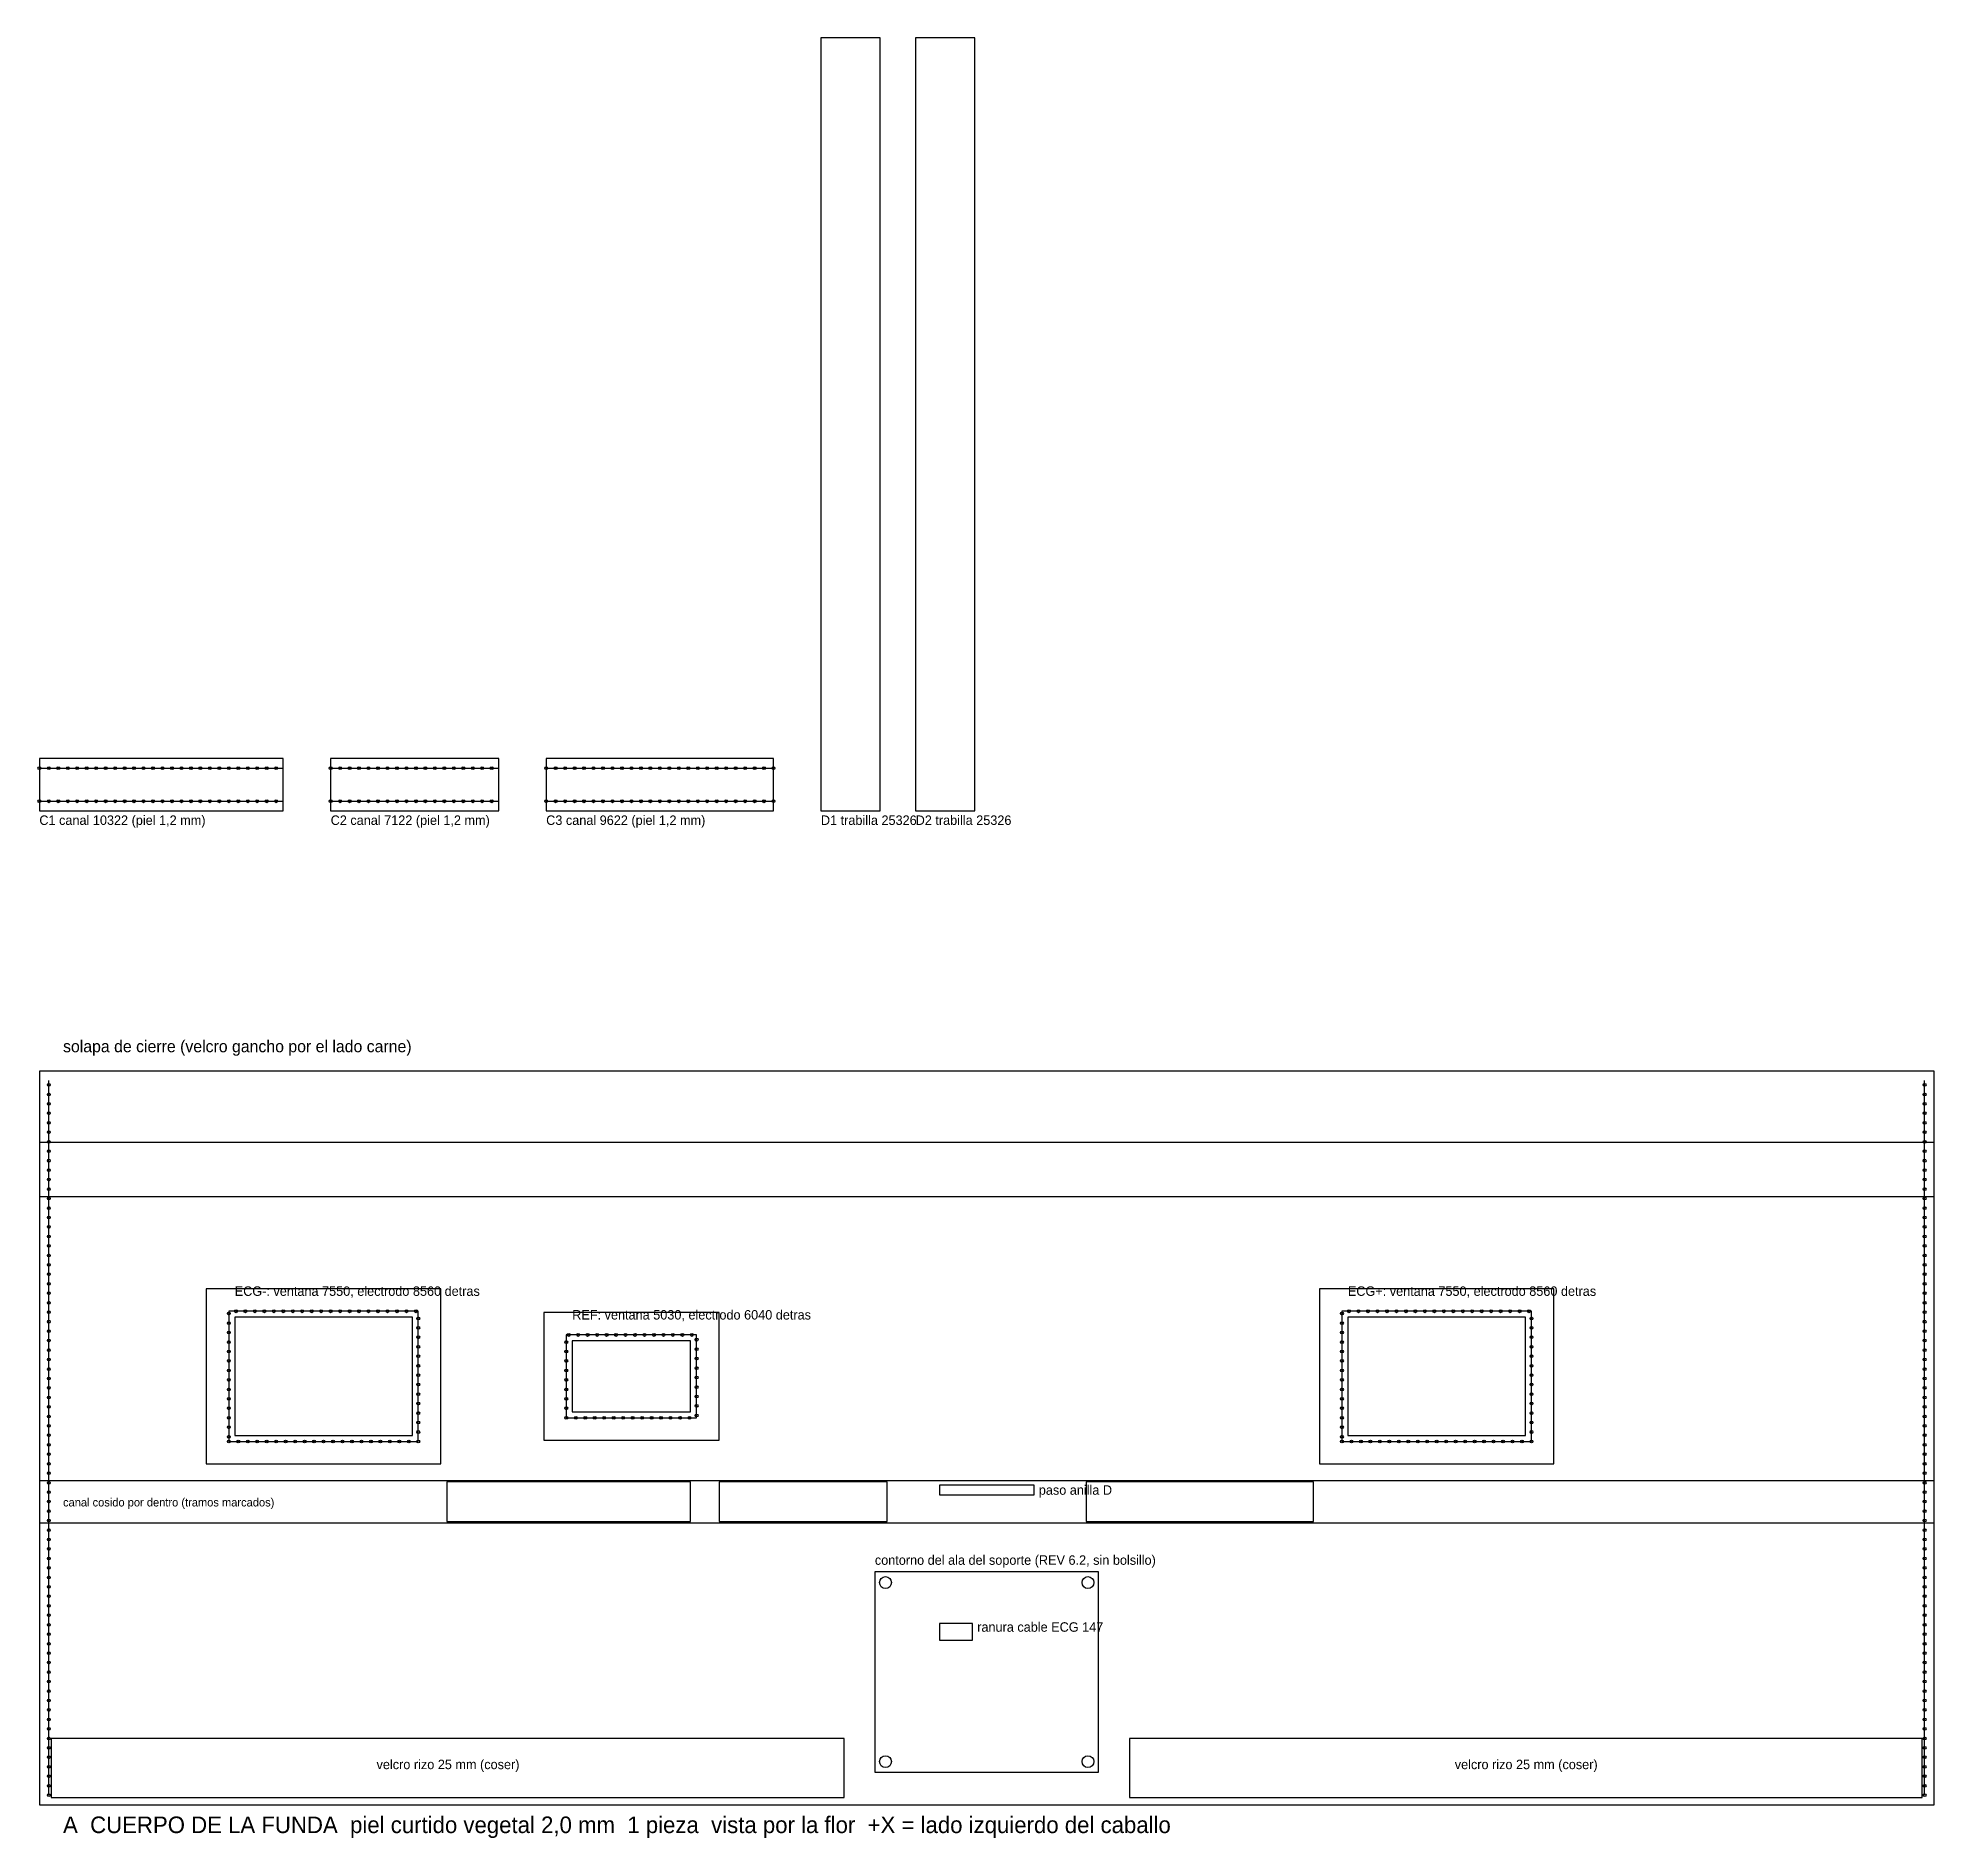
# Model space of a CAD drawing. Header units: millimetres. Extents: x -401 to 400, y -14 to 746.
import ezdxf

# ---------------------------------------------------------------- set-up
doc = ezdxf.new("R2010")
doc.units = ezdxf.units.MM
for name, color, linetype in [('AGUJEROS_COSTURA', 1, 'CONTINUOUS'), ('CORTE', 7, 'CONTINUOUS'), ('COSTURA', 1, 'CONTINUOUS'), ('MARCAS', 3, 'CONTINUOUS'), ('PLIEGUE', 5, 'CONTINUOUS'), ('REBAJE', 30, 'CONTINUOUS'), ('TALADROS', 7, 'CONTINUOUS'), ('TEXTO', 8, 'CONTINUOUS')]:
    doc.layers.add(name, color=color, linetype=linetype)

msp = doc.modelspace()

# ---------------------------------------------------------------- linework, layer by layer
at = {"layer": 'AGUJEROS_COSTURA'}
for centre in [(-400, 437.8), (-396, 437.8), (-392, 437.8), (-388, 437.8), (-384, 437.8), (-380, 437.8), (-376, 437.8), (-372, 437.8), (-368, 437.8), (-364, 437.8), (-360, 437.8), (-356, 437.8), (-352, 437.8), (-348, 437.8), (-344, 437.8), (-340, 437.8), (-336, 437.8), (-332, 437.8), (-328, 437.8), (-324, 437.8), (-320, 437.8), (-316, 437.8), (-312, 437.8), (-308, 437.8), (-304, 437.8), (-300, 437.8), (-277, 437.8), (-273, 437.8), (-269, 437.8), (-265, 437.8), (-261, 437.8), (-257, 437.8), (-253, 437.8), (-249, 437.8), (-245, 437.8), (-241, 437.8), (-237, 437.8), (-233, 437.8), (-229, 437.8), (-225, 437.8), (-221, 437.8), (-217, 437.8), (-213, 437.8), (-209, 437.8), (-186, 437.8), (-182, 437.8), (-178, 437.8), (-174, 437.8), (-170, 437.8), (-166, 437.8), (-162, 437.8), (-158, 437.8), (-154, 437.8), (-150, 437.8), (-146, 437.8), (-142, 437.8), (-138, 437.8), (-134, 437.8), (-130, 437.8), (-126, 437.8), (-122, 437.8), (-118, 437.8), (-114, 437.8), (-110, 437.8), (-106, 437.8), (-102, 437.8), (-98, 437.8), (-94, 437.8), (-90, 437.8), (-400, 423.8), (-396, 423.8), (-392, 423.8), (-388, 423.8), (-384, 423.8), (-380, 423.8), (-376, 423.8), (-372, 423.8), (-368, 423.8), (-364, 423.8), (-360, 423.8), (-356, 423.8), (-352, 423.8), (-348, 423.8), (-344, 423.8), (-340, 423.8), (-336, 423.8), (-332, 423.8), (-328, 423.8), (-324, 423.8), (-320, 423.8), (-316, 423.8), (-312, 423.8), (-308, 423.8), (-304, 423.8), (-300, 423.8), (-277, 423.8), (-273, 423.8), (-269, 423.8), (-265, 423.8), (-261, 423.8), (-257, 423.8), (-253, 423.8), (-249, 423.8), (-245, 423.8), (-241, 423.8), (-237, 423.8), (-233, 423.8), (-229, 423.8), (-225, 423.8), (-221, 423.8), (-217, 423.8), (-213, 423.8), (-209, 423.8), (-186, 423.8), (-182, 423.8), (-178, 423.8), (-174, 423.8), (-170, 423.8), (-166, 423.8), (-162, 423.8), (-158, 423.8), (-154, 423.8), (-150, 423.8), (-146, 423.8), (-142, 423.8), (-138, 423.8), (-134, 423.8), (-130, 423.8), (-126, 423.8), (-122, 423.8), (-118, 423.8), (-114, 423.8), (-110, 423.8), (-106, 423.8), (-102, 423.8), (-98, 423.8), (-94, 423.8), (-90, 423.8), (-396, 304), (396, 304), (-396, 300), (-396, 296), (396, 300), (396, 296), (-396, 292), (-396, 288), (396, 292), (396, 288), (-396, 284), (-396, 280), (396, 284), (396, 280), (-396, 276), (-396, 272), (396, 276), (396, 272), (-396, 268), (-396, 264), (396, 268), (396, 264), (-396, 260), (-396, 256), (396, 260), (396, 256), (-396, 252), (-396, 248), (396, 252), (396, 248), (-396, 244), (-396, 240), (396, 244), (396, 240), (-396, 236), (-396, 232), (396, 236), (396, 232), (-396, 228), (-396, 224), (396, 228), (396, 224), (-396, 220), (-396, 216), (396, 220), (396, 216), (-396, 212), (-396, 208), (-317, 208.4), (-313, 208.4), (-309, 208.4), (-305, 208.4), (-301, 208.4), (-297, 208.4), (-293, 208.4), (-289, 208.4), (-285, 208.4), (-281, 208.4), (-277, 208.4), (-273, 208.4), (-269, 208.4), (-265, 208.4), (-261, 208.4), (-257, 208.4), (-253, 208.4), (-249, 208.4), (-245, 208.4), (-241, 208.4), (153, 208.4), (157, 208.4), (161, 208.4), (165, 208.4), (169, 208.4), (173, 208.4), (177, 208.4), (181, 208.4), (185, 208.4), (189, 208.4), (193, 208.4), (197, 208.4), (201, 208.4), (205, 208.4), (209, 208.4), (213, 208.4), (217, 208.4), (221, 208.4), (225, 208.4), (229, 208.4), (396, 212), (396, 208), (-396, 204), (-396, 200), (-320, 207.4), (-320, 203.4), (-240, 205.4), (-240, 201.4), (150, 207.4), (150, 203.4), (230, 205.4), (230, 201.4), (396, 204), (396, 200), (-396, 196), (-396, 192), (-320, 199.4), (-320, 195.4), (-240, 197.4), (-240, 193.4), (-177.5, 195.4), (-176.5, 198.4), (-172.5, 198.4), (-168.5, 198.4), (-164.5, 198.4), (-160.5, 198.4), (-156.5, 198.4), (-152.5, 198.4), (-148.5, 198.4), (-144.5, 198.4), (-140.5, 198.4), (-136.5, 198.4), (-132.5, 198.4), (-128.5, 198.4), (-124.5, 198.4), (-122.5, 196.4), (-122.5, 192.4), (150, 199.4), (150, 195.4), (230, 197.4), (230, 193.4), (396, 196), (396, 192), (-396, 188), (-396, 184), (-320, 191.4), (-320, 187.4), (-240, 189.4), (-240, 185.4), (-177.5, 191.4), (-177.5, 187.4), (-122.5, 188.4), (-122.5, 184.4), (150, 191.4), (150, 187.4), (230, 189.4), (230, 185.4), (396, 188), (396, 184), (-396, 180), (-396, 176), (-320, 183.4), (-320, 179.4), (-240, 181.4), (-240, 177.4), (-177.5, 183.4), (-177.5, 179.4), (-122.5, 180.4), (-122.5, 176.4), (150, 183.4), (150, 179.4), (230, 181.4), (230, 177.4), (396, 180), (396, 176), (-396, 172), (-396, 168), (-320, 175.4), (-320, 171.4), (-240, 173.4), (-240, 169.4), (-177.5, 175.4), (-177.5, 171.4), (-122.5, 172.4), (-122.5, 168.4), (150, 175.4), (150, 171.4), (230, 173.4), (230, 169.4), (396, 172), (396, 168), (-396, 164), (-396, 160), (-320, 167.4), (-320, 163.4), (-240, 165.4), (-240, 161.4), (-177.5, 167.4), (-177.5, 163.4), (-177.5, 163.4), (-173.5, 163.4), (-169.5, 163.4), (-165.5, 163.4), (-161.5, 163.4), (-157.5, 163.4), (-153.5, 163.4), (-149.5, 163.4), (-145.5, 163.4), (-141.5, 163.4), (-137.5, 163.4), (-133.5, 163.4), (-129.5, 163.4), (-125.5, 163.4), (-122.5, 164.4), (150, 167.4), (150, 163.4), (230, 165.4), (230, 161.4), (396, 164), (396, 160), (-396, 156), (-396, 152), (-320, 159.4), (-320, 155.4), (-320, 153.4), (-316, 153.4), (-312, 153.4), (-308, 153.4), (-304, 153.4), (-300, 153.4), (-296, 153.4), (-292, 153.4), (-288, 153.4), (-284, 153.4), (-280, 153.4), (-276, 153.4), (-272, 153.4), (-268, 153.4), (-264, 153.4), (-260, 153.4), (-256, 153.4), (-252, 153.4), (-248, 153.4), (-244, 153.4), (-240, 157.4), (-240, 153.4), (-240, 153.4), (150, 159.4), (150, 155.4), (150, 153.4), (154, 153.4), (158, 153.4), (162, 153.4), (166, 153.4), (170, 153.4), (174, 153.4), (178, 153.4), (182, 153.4), (186, 153.4), (190, 153.4), (194, 153.4), (198, 153.4), (202, 153.4), (206, 153.4), (210, 153.4), (214, 153.4), (218, 153.4), (222, 153.4), (226, 153.4), (230, 157.4), (230, 153.4), (230, 153.4), (396, 156), (396, 152), (-396, 148), (-396, 144), (396, 148), (396, 144), (-396, 140), (-396, 136), (396, 140), (396, 136), (-396, 132), (-396, 128), (396, 132), (396, 128), (-396, 124), (-396, 120), (396, 124), (396, 120), (-396, 116), (-396, 112), (396, 116), (396, 112), (-396, 108), (-396, 104), (396, 108), (396, 104), (-396, 100), (-396, 96), (396, 100), (396, 96), (-396, 92), (-396, 88), (396, 92), (396, 88), (-396, 84), (-396, 80), (396, 84), (396, 80), (-396, 76), (-396, 72), (396, 76), (396, 72), (-396, 68), (-396, 64), (396, 68), (396, 64), (-396, 60), (-396, 56), (396, 60), (396, 56), (-396, 52), (-396, 48), (396, 52), (396, 48), (-396, 44), (-396, 40), (396, 44), (396, 40), (-396, 36), (-396, 32), (396, 36), (396, 32), (-396, 28), (-396, 24), (396, 28), (396, 24), (-396, 20), (-396, 16), (396, 20), (396, 16), (-396, 12), (-396, 8), (396, 12), (396, 8), (-396, 4), (396, 4)]:
    msp.add_circle(centre, 0.6, dxfattribs=at)
at = {"layer": 'CORTE'}
for points in [[(-70, 419.8), (-45, 419.8), (-45, 746.2), (-70, 746.2)], [(-30, 419.8), (-5, 419.8), (-5, 746.2), (-30, 746.2)], [(-400, 419.8), (-297, 419.8), (-297, 441.8), (-400, 441.8)], [(-277, 419.8), (-206, 419.8), (-206, 441.8), (-277, 441.8)], [(-186, 419.8), (-90, 419.8), (-90, 441.8), (-186, 441.8)], [(-400, 0), (400, 0), (400, 309.8), (-400, 309.8)], [(-317.5, 155.9), (-242.5, 155.9), (-242.5, 205.9), (-317.5, 205.9)], [(152.5, 155.9), (227.5, 155.9), (227.5, 205.9), (152.5, 205.9)], [(-175, 165.9), (-125, 165.9), (-125, 195.9), (-175, 195.9)], [(-20, 130.9), (20, 130.9), (20, 134.9), (-20, 134.9)], [(-20, 69.54), (-6, 69.54), (-6, 76.54), (-20, 76.54)]]:
    msp.add_lwpolyline(points, close=True, dxfattribs=at)
at = {"layer": 'COSTURA'}
for points in [[(-400, 437.8), (-297, 437.8)], [(-277, 437.8), (-206, 437.8)], [(-186, 437.8), (-90, 437.8)], [(-400, 423.8), (-297, 423.8)], [(-277, 423.8), (-206, 423.8)], [(-186, 423.8), (-90, 423.8)], [(-396, 4), (-396, 305.8)], [(396, 4), (396, 305.8)]]:
    msp.add_lwpolyline(points, dxfattribs=at)
for points in [[(-320, 153.4), (-240, 153.4), (-240, 208.4), (-320, 208.4)], [(150, 153.4), (230, 153.4), (230, 208.4), (150, 208.4)], [(-177.5, 163.4), (-122.5, 163.4), (-122.5, 198.4), (-177.5, 198.4)]]:
    msp.add_lwpolyline(points, close=True, dxfattribs=at)
at = {"layer": 'MARCAS'}
for points in [[(-228, 119.6), (-125, 119.6), (-125, 136.3), (-228, 136.3)], [(-113, 119.6), (-42, 119.6), (-42, 136.3), (-113, 136.3)], [(42, 119.6), (138, 119.6), (138, 136.3), (42, 136.3)], [(-47.23, 13.69), (47.25, 13.69), (47.25, 98.31), (-47.23, 98.31)], [(-395, 3), (-60.25, 3), (-60.25, 28), (-395, 28)], [(60.25, 3), (395, 3), (395, 28), (60.25, 28)]]:
    msp.add_lwpolyline(points, close=True, dxfattribs=at)
at = {"layer": 'PLIEGUE'}
for points in [[(-400, 279.8), (400, 279.8)], [(-400, 256.9), (400, 256.9)], [(-400, 136.9), (400, 136.9)], [(-400, 119), (400, 119)]]:
    msp.add_lwpolyline(points, dxfattribs=at)
at = {"layer": 'REBAJE'}
for points in [[(-329.5, 143.9), (-230.5, 143.9), (-230.5, 217.9), (-329.5, 217.9)], [(140.5, 143.9), (239.5, 143.9), (239.5, 217.9), (140.5, 217.9)], [(-187, 153.9), (-113, 153.9), (-113, 207.9), (-187, 207.9)]]:
    msp.add_lwpolyline(points, close=True, dxfattribs=at)
at = {"layer": 'TALADROS'}
for centre in [(-42.73, 93.81), (42.75, 93.81), (-42.73, 18.19), (42.75, 18.19)]:
    msp.add_circle(centre, 2.5, dxfattribs=at)

# ---------------------------------------------------------------- texts
at = {"layer": 'TEXTO'}
for s, height, p in [('C1 canal 10322 (piel 1,2 mm)', 4, (-400, 413.8)), ('C2 canal 7122 (piel 1,2 mm)', 4, (-277, 413.8)), ('C3 canal 9622 (piel 1,2 mm)', 4, (-186, 413.8)), ('D1 trabilla 25326', 4, (-70, 413.8)), ('D2 trabilla 25326', 4, (-30, 413.8)), ('solapa de cierre (velcro gancho por el lado carne)', 5, (-390, 317.8)), ('ECG-: ventana 7550, electrodo 8560 detras', 4, (-317.5, 214.9)), ('ECG+: ventana 7550, electrodo 8560 detras', 4, (152.5, 214.9)), ('REF: ventana 5030, electrodo 6040 detras', 4, (-175, 204.9)), ('canal cosido por dentro (tramos marcados)', 3.5, (-390, 125.95)), ('paso anilla D', 4, (22, 130.9)), ('contorno del ala del soporte (REV 6.2, sin bolsillo)', 4, (-47.23, 101.31)), ('ranura cable ECG 147', 4, (-4, 73.04)), ('velcro rizo 25 mm (coser)', 4, (-257.62, 15)), ('velcro rizo 25 mm (coser)', 4, (197.62, 15)), ('A  CUERPO DE LA FUNDA  piel curtido vegetal 2,0 mm  1 pieza  vista por la flor  +X = lado izquierdo del caballo', 7, (-390, -12))]:
    msp.add_text(s, height=height, dxfattribs=at).set_placement(p)

doc.saveas('drawing.dxf')
